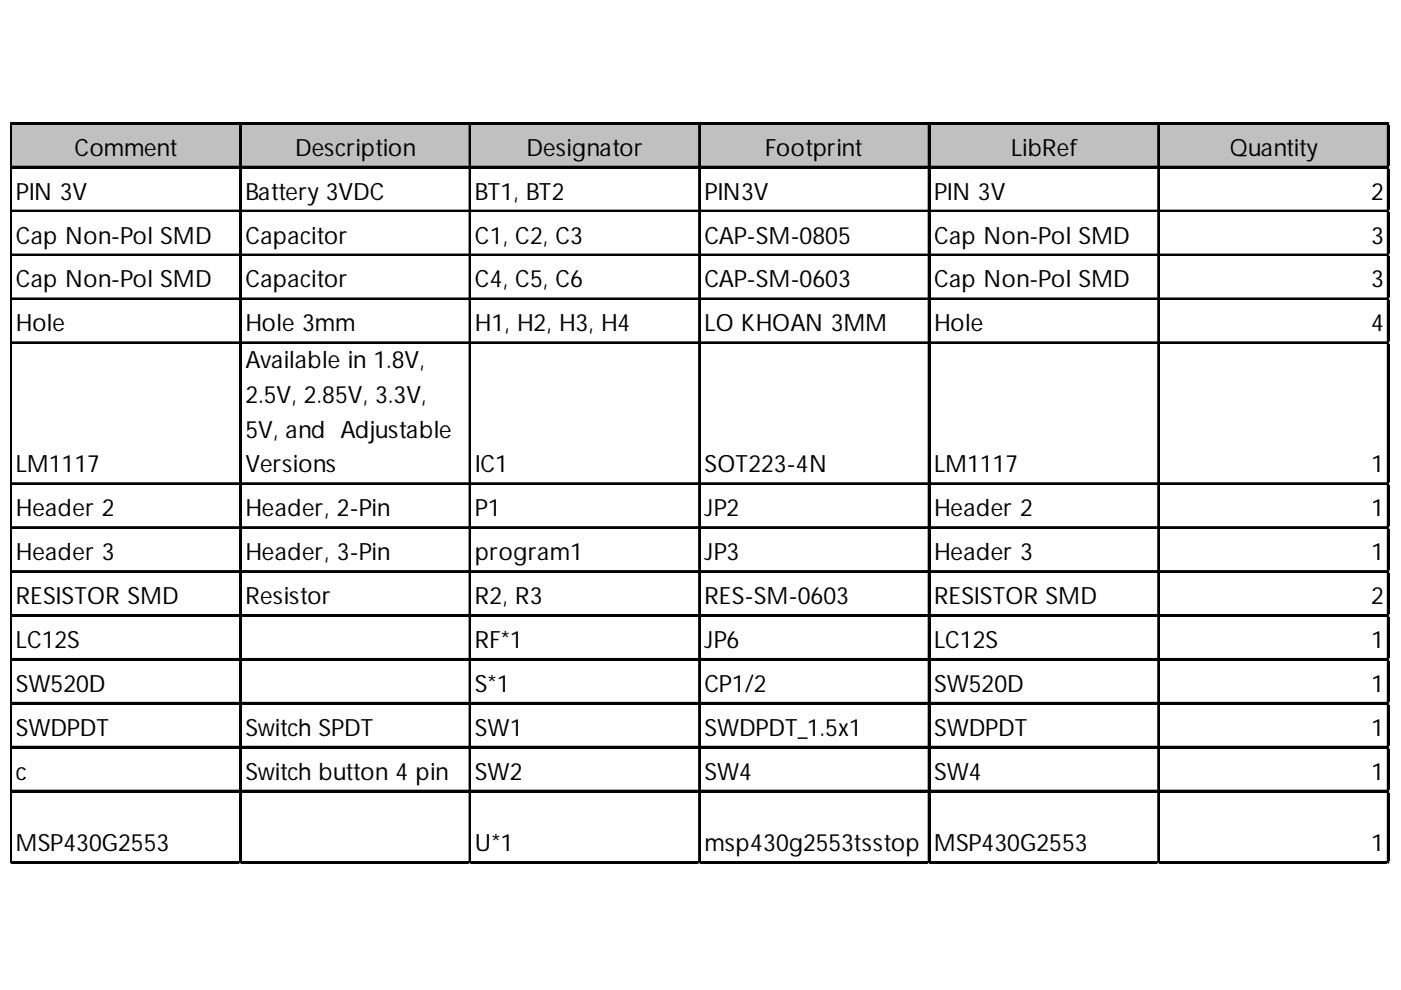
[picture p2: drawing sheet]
<svg xmlns="http://www.w3.org/2000/svg" width="297mm" height="210mm" viewBox="0 0 297 210" stroke-linecap="round" stroke-linejoin="round" font-family="sans-serif">
<defs><g id="words">
<g font-size="5">
<text x="15.8" y="33">Comment</text>
<text x="62.6" y="33">Description</text>
<text x="111.6" y="33">Designator</text>
<text x="162.2" y="33">Footprint</text>
<text x="214.4" y="33">LibRef</text>
<text x="260.7" y="33">Quantity</text>
<text x="3.4" y="42.3">PIN 3V</text>
<text x="52" y="42.3">Battery 3VDC</text>
<text x="100.7" y="42.3">BT1, BT2</text>
<text x="149.4" y="42.3">PIN3V</text>
<text x="198.1" y="42.3">PIN 3V</text>
<text x="290.7" y="42.3">2</text>
<text x="3.4" y="51.6">Cap Non-Pol SMD</text>
<text x="52" y="51.6">Capacitor</text>
<text x="100.7" y="51.6">C1, C2, C3</text>
<text x="149.4" y="51.6">CAP-SM-0805</text>
<text x="198.1" y="51.6">Cap Non-Pol SMD</text>
<text x="290.7" y="51.6">3</text>
<text x="3.4" y="60.9">Cap Non-Pol SMD</text>
<text x="52" y="60.9">Capacitor</text>
<text x="100.7" y="60.9">C4, C5, C6</text>
<text x="149.4" y="60.9">CAP-SM-0603</text>
<text x="198.1" y="60.9">Cap Non-Pol SMD</text>
<text x="290.7" y="60.9">3</text>
<text x="3.4" y="70.3">Hole</text>
<text x="52" y="70.3">Hole 3mm</text>
<text x="100.7" y="70.3">H1, H2, H3, H4</text>
<text x="149.4" y="70.3">LO KHOAN 3MM</text>
<text x="198.1" y="70.3">Hole</text>
<text x="290.7" y="70.3">4</text>
<text x="52" y="78">Available in 1.8V,</text>
<text x="52" y="85.4">2.5V, 2.85V, 3.3V,</text>
<text x="52" y="92.8">5V, and Adjustable</text>
<text x="3.4" y="100.1">LM1117</text>
<text x="52" y="100.1">Versions</text>
<text x="100.7" y="100.1">IC1</text>
<text x="149.4" y="100.1">SOT223-4N</text>
<text x="198.1" y="100.1">LM1117</text>
<text x="290.7" y="100.1">1</text>
<text x="3.4" y="109.4">Header 2</text>
<text x="52" y="109.4">Header, 2-Pin</text>
<text x="100.7" y="109.4">P1</text>
<text x="149.4" y="109.4">JP2</text>
<text x="198.1" y="109.4">Header 2</text>
<text x="290.7" y="109.4">1</text>
<text x="3.4" y="118.8">Header 3</text>
<text x="52" y="118.8">Header, 3-Pin</text>
<text x="100.7" y="118.8">program1</text>
<text x="149.4" y="118.8">JP3</text>
<text x="198.1" y="118.8">Header 3</text>
<text x="290.7" y="118.8">1</text>
<text x="3.4" y="128.1">RESISTOR SMD</text>
<text x="52" y="128.1">Resistor</text>
<text x="100.7" y="128.1">R2, R3</text>
<text x="149.4" y="128.1">RES-SM-0603</text>
<text x="198.1" y="128.1">RESISTOR SMD</text>
<text x="290.7" y="128.1">2</text>
<text x="3.4" y="137.4">LC12S</text>
<text x="100.7" y="137.4">RF*1</text>
<text x="149.4" y="137.4">JP6</text>
<text x="198.1" y="137.4">LC12S</text>
<text x="290.7" y="137.4">1</text>
<text x="3.4" y="146.7">SW520D</text>
<text x="100.7" y="146.7">S*1</text>
<text x="149.4" y="146.7">CP1/2</text>
<text x="198.1" y="146.7">SW520D</text>
<text x="290.7" y="146.7">1</text>
<text x="3.4" y="156">SWDPDT</text>
<text x="52" y="156">Switch SPDT</text>
<text x="100.7" y="156">SW1</text>
<text x="149.4" y="156">SWDPDT_1.5x1</text>
<text x="198.1" y="156">SWDPDT</text>
<text x="290.7" y="156">1</text>
<text x="3.4" y="165.3">c</text>
<text x="52" y="165.3">Switch button 4 pin</text>
<text x="100.7" y="165.3">SW2</text>
<text x="149.4" y="165.3">SW4</text>
<text x="198.1" y="165.3">SW4</text>
<text x="290.7" y="165.3">1</text>
<text x="3.4" y="180.4">MSP430G2553</text>
<text x="100.7" y="180.4">U*1</text>
<text x="149.4" y="180.4">msp430g2553tsstop</text>
<text x="198.1" y="180.4">MSP430G2553</text>
<text x="290.7" y="180.4">1</text>
</g>
</g></defs>
<path d="M2.5 26.4h292.1v9.3h-292.1z" fill="#c0c0c0"/>
<g fill="none" stroke="#000" stroke-width=".39">
<path d="M2.2 26v157.1M2.4 26v157.1M2.6 26h292M2.6 26.2h292M2.6 35.3h292M2.6 35.5h292M50.9 26.4v156.7M51.1 26.4v156.7M99.5 26.4v156.7M99.7 26.4v156.7M148.2 26.4v156.7M148.4 26.4v156.7"/>
<path d="M196.9 26.4v156.7M197.1 26.4v156.7M245.6 26.4v156.7M245.7 26.4v156.7M294.2 26.4v156.7M294.4 26.4v156.7M2.6 44.6h292M2.6 44.8h292M2.6 54h292M2.6 54.1h292M2.6 63.3h292M2.6 63.5h292"/>
<path d="M2.6 72.6h292M2.6 72.8h292M2.6 102.4h292M2.6 102.6h292M2.6 111.8h292M2.6 112h292M2.6 121.1h292M2.6 121.3h292M2.6 130.4h292M2.6 130.6h292M2.6 139.7h292M2.6 139.9h292"/>
<path d="M2.6 149h292M2.6 149.2h292M2.6 158.3h292M2.6 158.5h292M2.6 167.6h292M2.6 167.8h292M2.6 182.8h292M2.6 182.9h292"/>
</g>
<path d="M2.2 183.1v.1" fill="none" stroke="#d4d4d4" stroke-width=".39"/>
<path d="M2.2 183.1l.4 .1z" fill="#d4d4d4"/>
<path d="M50.9 183.1v.1" fill="none" stroke="#d4d4d4" stroke-width=".39"/>
<path d="M50.9 183.1l.4 .1z" fill="#d4d4d4"/>
<path d="M99.5 183.1v.1" fill="none" stroke="#d4d4d4" stroke-width=".39"/>
<path d="M99.5 183.1l.4 .1z" fill="#d4d4d4"/>
<path d="M148.2 183.1v.1" fill="none" stroke="#d4d4d4" stroke-width=".39"/>
<path d="M148.2 183.1l.4 .1z" fill="#d4d4d4"/>
<path d="M196.9 183.1v.1" fill="none" stroke="#d4d4d4" stroke-width=".39"/>
<path d="M196.9 183.1l.4 .1z" fill="#d4d4d4"/>
<path d="M245.6 183.1v.1" fill="none" stroke="#d4d4d4" stroke-width=".39"/>
<path d="M245.6 183.1l.3 .1z" fill="#d4d4d4"/>
<path d="M294.2 183.1v.1" fill="none" stroke="#d4d4d4" stroke-width=".39"/>
<path d="M294.2 183.1l.4 .1z" fill="#d4d4d4"/>
<path d="M294.6 26h.1" fill="none" stroke="#d4d4d4" stroke-width=".39"/>
<path d="M294.6 26l.1 .4z" fill="#d4d4d4"/>
<path d="M294.6 35.3h.1" fill="none" stroke="#d4d4d4" stroke-width=".39"/>
<path d="M294.6 35.3l.1 .4z" fill="#d4d4d4"/>
<path d="M294.6 44.6h.1" fill="none" stroke="#d4d4d4" stroke-width=".39"/>
<path d="M294.6 44.6l.1 .4z" fill="#d4d4d4"/>
<path d="M294.6 54h.1" fill="none" stroke="#d4d4d4" stroke-width=".39"/>
<path d="M294.6 54l.1 .3z" fill="#d4d4d4"/>
<path d="M294.6 63.3h.1" fill="none" stroke="#d4d4d4" stroke-width=".39"/>
<path d="M294.6 63.3l.1 .4z" fill="#d4d4d4"/>
<path d="M294.6 72.6h.1" fill="none" stroke="#d4d4d4" stroke-width=".39"/>
<path d="M294.6 72.6l.1 .4z" fill="#d4d4d4"/>
<path d="M294.6 102.4h.1" fill="none" stroke="#d4d4d4" stroke-width=".39"/>
<path d="M294.6 102.4l.1 .4z" fill="#d4d4d4"/>
<path d="M294.6 111.8h.1" fill="none" stroke="#d4d4d4" stroke-width=".39"/>
<path d="M294.6 111.8l.1 .3z" fill="#d4d4d4"/>
<path d="M294.6 121.1h.1" fill="none" stroke="#d4d4d4" stroke-width=".39"/>
<path d="M294.6 121.1l.1 .4z" fill="#d4d4d4"/>
<path d="M294.6 130.4h.1" fill="none" stroke="#d4d4d4" stroke-width=".39"/>
<path d="M294.6 130.4l.1 .4z" fill="#d4d4d4"/>
<path d="M294.6 139.7h.1" fill="none" stroke="#d4d4d4" stroke-width=".39"/>
<path d="M294.6 139.7l.1 .4z" fill="#d4d4d4"/>
<path d="M294.6 149h.1" fill="none" stroke="#d4d4d4" stroke-width=".39"/>
<path d="M294.6 149l.1 .4z" fill="#d4d4d4"/>
<path d="M294.6 158.3h.1" fill="none" stroke="#d4d4d4" stroke-width=".39"/>
<path d="M294.6 158.3l.1 .4z" fill="#d4d4d4"/>
<path d="M294.6 167.6h.1" fill="none" stroke="#d4d4d4" stroke-width=".39"/>
<path d="M294.6 167.6l.1 .4z" fill="#d4d4d4"/>
<path d="M294.6 182.8h.1" fill="none" stroke="#d4d4d4" stroke-width=".39"/>
<path d="M294.6 182.8l.1 .3z" fill="#d4d4d4"/>
<use href="#words"/>
</svg>
